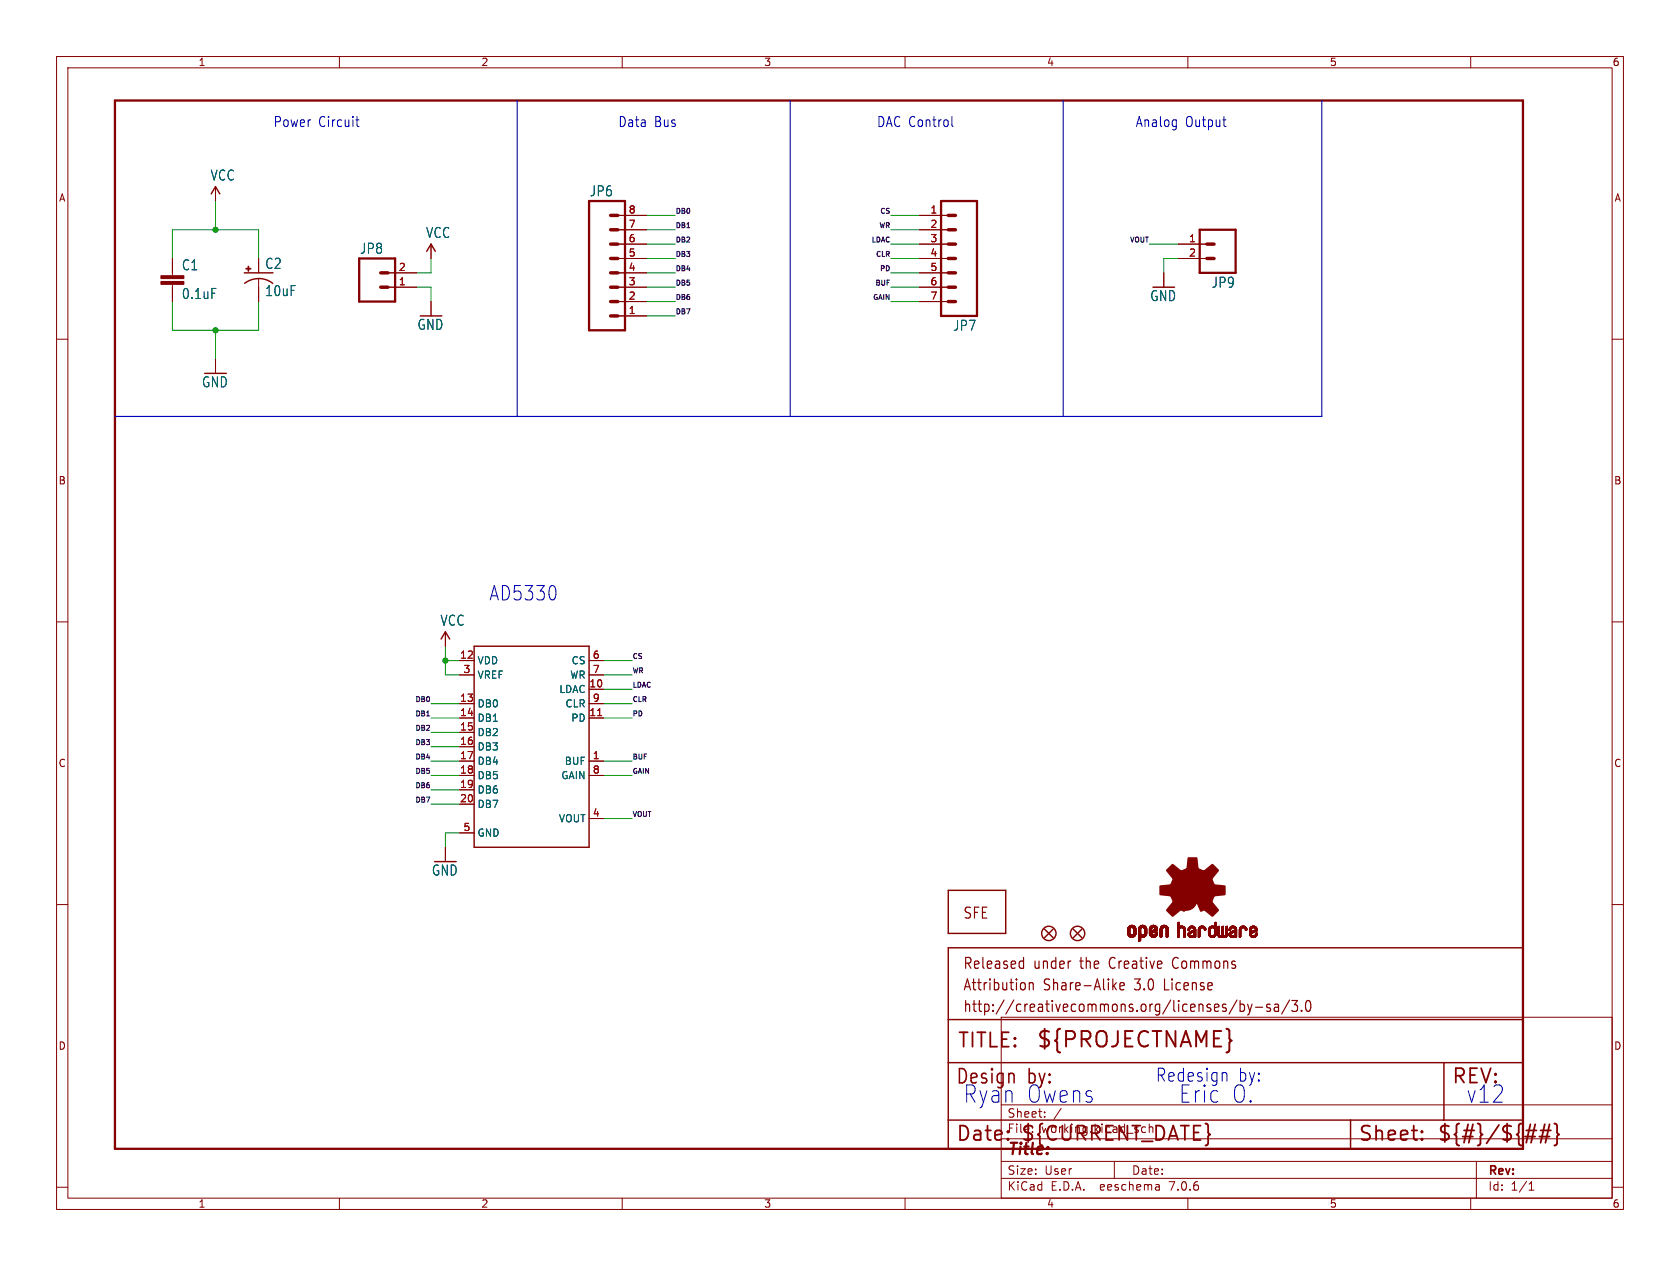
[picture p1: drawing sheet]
<svg xmlns="http://www.w3.org/2000/svg" width="297mm" height="224mm" viewBox="0 0 297 224" stroke-linecap="round" stroke-linejoin="round" font-family="sans-serif">
<defs><g id="words">
<g font-size="4.2" fill="#0000c2">
<text x="170.2" y="195.3">Ryan Owens</text>
<text x="208.3" y="195.3">Eric</text>
<text x="217.6" y="195.3">O.</text>
<text x="259.1" y="195.3">v12</text>
</g>
<text font-size="3.8" fill="#840000" x="183.1" y="185.7">${PROJECTNAME}</text>
<g font-size="3.5" fill="#0000c2">
<text x="86.4" y="106.4">AD5330</text>
<text x="168.9" y="192.1">Design</text>
<text x="181.6" y="192.1">by:</text>
</g>
<g font-size="3.5" fill="#840000">
<text x="169.2" y="185.7">TITLE:</text>
<text x="256.5" y="192.1">REV:</text>
<text x="168.9" y="202.2">Date:</text>
<text x="180.3" y="202.2">${CURRENT_DATE}</text>
<text x="240" y="202.2">Sheet:</text>
<text x="254" y="202.2">${#}/${##}</text>
</g>
<g font-size="3.2" fill="#0000c2">
<text x="204.2" y="191.5">Redesign</text>
<text x="218.8" y="191.5">by:</text>
</g>
<text font-size="2.8" fill="#840000" x="178" y="204.8">Title:</text>
<g font-size="2.7" fill="#840000">
<text x="170.2" y="162.8">SFE</text>
<text x="170.2" y="171.7">Released</text>
<text x="182.7" y="171.7">under</text>
<text x="191.1" y="171.7">the</text>
<text x="196.5" y="171.7">Creative</text>
<text x="208" y="171.7">Commons</text>
<text x="170.2" y="175.5">Attribution</text>
<text x="170.2" y="179.3">http://creativecommons.org/licenses/by-sa/3.0</text>
<text x="184.5" y="175.5">Share-Alike</text>
<text x="200.8" y="175.5">3.0</text>
<text x="206.2" y="175.5">License</text>
</g>
<g font-size="2.5" fill="#0000c2">
<text x="48.3" y="22.6">Power</text>
<text x="56.3" y="22.6">Circuit</text>
<text x="109.2" y="22.6">Data</text>
<text x="115.6" y="22.6">Bus</text>
<text x="154.9" y="22.6">DAC Control</text>
<text x="200.7" y="22.6">Analog</text>
<text x="209.5" y="22.6">Output</text>
</g>
<g font-size="2.5" fill="#006464">
<text x="37.1" y="32.1">VCC</text>
<text x="104.2" y="34.9">JP6</text>
<text x="46.8" y="47.8">C2</text>
<text x="63.6" y="45.1">JP8</text>
<text x="75.2" y="42.3">VCC</text>
<text x="32.1" y="48">C1</text>
<text x="32.1" y="53.1">0.1uF</text>
<text x="46.8" y="52.6">10uF</text>
<text x="203.3" y="53.5">GND</text>
<text x="214.1" y="51.1">JP9</text>
<text x="73.7" y="58.6">GND</text>
<text x="168.4" y="58.7">JP7</text>
<text x="35.6" y="68.7">GND</text>
<text x="77.8" y="110.9">VCC</text>
<text x="76.3" y="155.1">GND</text>
</g>
<g font-size="2.1" fill="#840000">
<text x="178" y="197.9">Sheet:</text>
<text x="178" y="200.6">File:</text>
<text x="184.1" y="200.6">working.kicad_sch</text>
<text x="178" y="208">Size:</text>
<text x="184.7" y="208">User</text>
<text x="200" y="208">Date:</text>
<text x="263" y="208.2">Rev:</text>
<text x="178" y="210.8">KiCad</text>
<text x="185.7" y="210.8">E.D.A.</text>
<text x="194.6" y="210.8">eeschema</text>
<text x="207" y="210.8">7.0.6</text>
<text x="263" y="210.8">Id:</text>
<text x="267.1" y="210.8">1/1</text>
</g>
<g font-size="1.8" fill="#840000">
<text x="35" y="11.9">1</text>
<text x="85" y="11.9">2</text>
<text x="135" y="11.9">3</text>
<text x="185" y="11.9">4</text>
<text x="235" y="11.9">5</text>
<text x="285" y="11.9">6</text>
<text x="10.3" y="35.9">A</text>
<text x="285.3" y="35.9">A</text>
<text x="10.3" y="85.9">B</text>
<text x="285.3" y="85.9">B</text>
<text x="10.3" y="135.9">C</text>
<text x="285.3" y="135.9">C</text>
<text x="10.3" y="185.9">D</text>
<text x="285.3" y="185.9">D</text>
<text x="35" y="213.8">1</text>
<text x="85" y="213.8">2</text>
<text x="135" y="213.8">3</text>
<text x="185" y="213.8">4</text>
<text x="235" y="213.8">5</text>
<text x="285" y="213.8">6</text>
</g>
<g font-size="1.8" fill="#a90000">
<text x="111.1" y="40.4">7</text>
<text x="111.1" y="37.8">8</text>
<text x="164.4" y="37.8">1</text>
<text x="164.4" y="40.4">2</text>
<text x="111.1" y="45.5">5</text>
<text x="111.1" y="42.9">6</text>
<text x="164.4" y="42.9">3</text>
<text x="164.4" y="45.5">4</text>
<text x="210.1" y="42.9">1</text>
<text x="210.1" y="45.5">2</text>
<text x="70.4" y="50.5">1</text>
<text x="70.4" y="48">2</text>
<text x="111.1" y="53.1">2</text>
<text x="111.1" y="50.5">3</text>
<text x="111.1" y="48">4</text>
<text x="164.4" y="48">5</text>
<text x="164.4" y="50.5">6</text>
<text x="164.4" y="53.1">7</text>
<text x="111.1" y="55.6">1</text>
<text x="81.2" y="116.6">12</text>
<text x="81.8" y="119.1">3</text>
<text x="104.7" y="116.6">6</text>
<text x="104.7" y="119.1">7</text>
<text x="81.2" y="124.2">13</text>
<text x="104.1" y="121.7">10</text>
<text x="104.7" y="124.2">9</text>
<text x="81.2" y="126.7">14</text>
<text x="81.2" y="129.3">15</text>
<text x="81.2" y="131.8">16</text>
<text x="104.1" y="126.7">11</text>
<text x="81.2" y="134.4">17</text>
<text x="81.2" y="136.9">18</text>
<text x="104.7" y="134.4">1</text>
<text x="104.7" y="136.9">8</text>
<text x="81.2" y="139.4">19</text>
<text x="81.2" y="142">20</text>
<text x="81.8" y="147.1">5</text>
<text x="104.7" y="144.5">4</text>
</g>
<g font-size="1.8" fill="#006464">
<text x="84.3" y="117.7">VDD</text>
<text x="100.9" y="117.7">CS</text>
<text x="84.3" y="125.3">DB0</text>
<text x="84.3" y="120.2">VREF</text>
<text x="98.8" y="122.8">LDAC</text>
<text x="99.9" y="125.3">CLR</text>
<text x="100.7" y="120.2">WR</text>
<text x="84.3" y="127.9">DB1</text>
<text x="84.3" y="130.4">DB2</text>
<text x="100.9" y="127.9">PD</text>
<text x="84.3" y="132.9">DB3</text>
<text x="84.3" y="135.5">DB4</text>
<text x="99.7" y="135.5">BUF</text>
<text x="84.3" y="138">DB5</text>
<text x="84.3" y="140.6">DB6</text>
<text x="84.3" y="143.1">DB7</text>
<text x="99.1" y="138">GAIN</text>
<text x="84.3" y="148.2">GND</text>
<text x="98.7" y="145.6">VOUT</text>
</g>
<g font-size="1.2" fill="#0f0f0f">
<text x="119.4" y="40.4">DB1</text>
<text x="119.4" y="37.9">DB0</text>
<text x="155.3" y="40.4">WR</text>
<text x="155.5" y="37.9">CS</text>
<text x="119.4" y="42.9">DB2</text>
<text x="119.4" y="45.5">DB3</text>
<text x="153.9" y="42.9">LDAC</text>
<text x="154.7" y="45.5">CLR</text>
<text x="199.6" y="42.9">VOUT</text>
<text x="119.4" y="50.6">DB5</text>
<text x="119.4" y="53.1">DB6</text>
<text x="119.4" y="48">DB4</text>
<text x="154.2" y="53.1">GAIN</text>
<text x="154.6" y="50.6">BUF</text>
<text x="155.4" y="48">PD</text>
<text x="119.4" y="55.6">DB7</text>
<text x="111.8" y="119.1">WR</text>
<text x="111.8" y="116.6">CS</text>
<text x="73.3" y="124.2">DB0</text>
<text x="111.8" y="121.7">LDAC</text>
<text x="111.8" y="124.2">CLR</text>
<text x="73.3" y="131.8">DB3</text>
<text x="73.3" y="129.3">DB2</text>
<text x="73.3" y="126.8">DB1</text>
<text x="111.8" y="126.8">PD</text>
<text x="73.3" y="134.4">DB4</text>
<text x="73.3" y="136.9">DB5</text>
<text x="111.8" y="136.9">GAIN</text>
<text x="111.8" y="134.4">BUF</text>
<text x="73.3" y="142">DB7</text>
<text x="73.3" y="139.5">DB6</text>
<text x="111.8" y="144.5">VOUT</text>
</g>
</g></defs>
<g fill="none" stroke="#840000" stroke-width=".18">
<path d="M10 10h277v203.9h-277zM12 12h273v199.9h-273zM60 10v2M110 10v2M160 10v2M210 10v2M260 10v2M38.1 33v2.6M109.2 38.1h5.1M162.6 38.1h5M10 60h2M30.5 45.7v3.1"/>
<path d="M30.5 50.3v3M45.7 45.7v2.6M45.7 49.3v4M68.6 48.3h5.1M68.6 50.8h5.1M76.2 43.2v2.5M76.2 53.3v2.6M109.2 40.6h5.1M109.2 43.2h5.1M109.2 45.7h5.1M109.2 48.3h5.1M109.2 50.8h5.1"/>
<path d="M109.2 53.3h5.1M109.2 55.9h5.1M162.6 40.6h5M162.6 43.2h5M162.6 45.7h5M162.6 48.3h5M162.6 50.8h5M162.6 53.3h5M205.7 48.3v2.5M208.3 43.2h5.1M208.3 45.7h5.1M285 60h2"/>
<path d="M38.1 63.5v2.5M10 110h2M78.7 111.8v2.5M81.3 116.8h2.5M81.3 119.4h2.5M104.1 116.8h2.6M104.1 119.4h2.6M285 110h2M81.3 134.6h2.5M81.3 127h2.5M81.3 124.5h2.5M81.3 129.5h2.5"/>
<path d="M81.3 132.1h2.5M81.3 137.2h2.5M81.3 139.7h2.5M104.1 134.6h2.6M104.1 121.9h2.6M104.1 127h2.6M104.1 124.5h2.6M104.1 137.2h2.6M10 160h2M78.7 149.9v2.5M81.3 142.2h2.5M81.3 147.3h2.5"/>
<path d="M104.1 144.8h2.6M285 160h2M177 179.9h108v32h-108zM177 195.4h108M187.6 196l-1.3 2M10 210h2M60 211.9v2M110 211.9v2M160 211.9v2M177 208.4h108M177 205.4h108M177 201.4h108"/>
<path d="M197 205.4v3M204.9 209.6l.1 .9M205 210.4l-.2 .1M205 209.9h-.2M210 211.9v2M260 211.9v2M261 205.4v6.5M270.3 210.5h.9M270.3 209.4l.4-.4v1.5M285 210h2"/>
</g>
<g fill="none" stroke="#840000" stroke-width=".25">
<path d="M37.3 34.3l.8-1.3 .8 1.3M43.2 48.3h5.1M43.3 50.1a4.1 4.1 0 0 1 4.9 0M75.4 44.5l.8-1.3 .8 1.3M78 113l.7-1.2 .8 1.2M83.8 114.3h20.3v35.6h-20.3zM167.6 157.5h10.2v7.6h-10.2zM167.6 167.6h101.6v35.6h-101.6zM184.7 164.3l1.5 1.6M186.2 164.3l-1.5 1.6M189.7 164.3l1.6 1.6M191.3 164.3l-1.6 1.6"/>
<path d="M167.6 198.1h101.6M167.6 180.3h101.6M167.6 188h101.6M238.8 198.1v5.1M255.3 188v10.1"/>
<circle cx="185.4" cy="165.1" r="1.27"/>
<circle cx="190.5" cy="165.1" r="1.27"/>
</g>
<path d="M105.7 126.6h.7" fill="none" stroke="#a90000" stroke-width=".18"/>
<path d="M20.3 17.8h248.9v185.4h-248.9zM104.1 35.6h6.4v22.8h-6.4zM166.4 35.6h6.3v20.3h-6.3zM63.5 45.7h6.3v7.6h-6.3zM212.1 40.6h6.3v7.7h-6.3z" fill="none" stroke="#840000" stroke-width=".41"/>
<g fill="none" stroke="#840000" stroke-width=".61">
<path d="M107.9 38.1h1.3M167.6 38.1h1.3M67.3 48.3h1.3M67.3 50.8h1.3M107.9 40.6h1.3M107.9 43.2h1.3M107.9 45.7h1.3M107.9 48.3h1.3M107.9 50.8h1.3M107.9 53.3h1.3M107.9 55.9h1.3M167.6 40.6h1.3"/>
<path d="M167.6 43.2h1.3M167.6 45.7h1.3M167.6 48.3h1.3M167.6 50.8h1.3M167.6 53.3h1.3M213.4 43.2h1.2M213.4 45.7h1.2"/>
</g>
<g fill="#840000" stroke="#840000" stroke-width=".18">
<path d="M199.4 165.1h.3z"/>
<path d="M199.4 165l.3 .1z"/>
<path d="M199.4 165h.3z"/>
<path d="M199.4 164.9l.3 .1z"/>
<path d="M199.4 164.9h.3z"/>
<path d="M199.4 164.8l.3 .1z"/>
<path d="M199.4 164.8h.3z"/>
<path d="M199.4 164.7l.3 .1z"/>
<path d="M199.4 164.7h.3z"/>
<path d="M199.4 164.6l.3 .1z"/>
<path d="M199.4 164.6h.3z"/>
<path d="M199.4 164.5l.3 .1z"/>
<path d="M199.4 164.5h.3z"/>
<path d="M199.4 164.4l.3 .1z"/>
<path d="M199.4 164.4h.3z"/>
<path d="M199.4 164.3l.3 .1z"/>
<path d="M199.4 165.2h.4z"/>
<path d="M199.4 165.1l.4 .1z"/>
<path d="M199.4 165.1h.4z"/>
<path d="M199.4 164.3h.4z"/>
<path d="M199.4 165.3h.4z"/>
<path d="M199.4 165.2l.4 .1z"/>
<path d="M199.4 164.2l.4 .1z"/>
<path d="M199.4 164.2h.4z"/>
<path d="M199.4 165.3h.5z"/>
<path d="M199.4 164.1l.5 .1z"/>
<path d="M199.4 164.1h.5z"/>
<path d="M199.4 165.4h.6z"/>
<path d="M199.4 165.3l.5 .1z"/>
<path d="M199.4 164.1h.6z"/>
<path d="M199.4 165.4h1.3z"/>
<path d="M199.4 164l1.3 .1z"/>
<path d="M199.5 165.4h1.2z"/>
<path d="M199.5 164h1.2z"/>
<path d="M199.5 165.5h1.2z"/>
<path d="M199.5 165.4l1.2 .1z"/>
<path d="M199.5 163.9l1.2 .1z"/>
<path d="M199.5 163.9h1.2z"/>
<path d="M199.5 165.5l1.2 .1z"/>
<path d="M199.5 165.6h1.1z"/>
<path d="M199.5 163.9h1.1z"/>
<path d="M199.6 165.6h1z"/>
<path d="M199.6 163.9h1z"/>
<path d="M199.6 163.8l1 .1z"/>
<path d="M199.6 163.8h1z"/>
<path d="M199.6 165.6l1 .1z"/>
<path d="M199.7 165.7h.8z"/>
<path d="M199.7 163.8h.8z"/>
<path d="M199.7 163.7l.8 .1z"/>
<path d="M199.7 163.7h.7z"/>
<path d="M199.8 165.7h.6z"/>
<path d="M199.8 163.7h.6z"/>
<path d="M199.8 165.7l.5 .1z"/>
<path d="M199.8 163.7h.5z"/>
<path d="M199.9 163.7h.4z"/>
<path d="M199.9 165.8h.4z"/>
<path d="M199.9 163.7h.3z"/>
<path d="M200 165.8h.2z"/>
<path d="M200 163.7h.2z"/>
<path d="M200.1 164.1h.6z"/>
<path d="M200.2 165.4h.5z"/>
<path d="M200.2 164.1h.5z"/>
<path d="M200.2 165.4h.6z"/>
<path d="M200.2 164.1h.6z"/>
<path d="M200.2 165.3l.6 .1z"/>
<path d="M200.3 164.1h.5z"/>
<path d="M200.3 165.3h.5z"/>
<path d="M200.3 164.1l.5 .1z"/>
<path d="M200.3 164.2h.5z"/>
<path d="M200.4 164.2h.4z"/>
<path d="M200.4 165.2l.4 .1z"/>
<path d="M200.4 165.2h.4z"/>
<path d="M200.4 164.3h.4z"/>
<path d="M200.4 164.2l.4 .1z"/>
<path d="M200.4 165.1l.4 .1z"/>
<path d="M200.4 165.1h.4z"/>
<path d="M200.4 165l.4 .1z"/>
<path d="M200.4 165h.4z"/>
<path d="M200.4 164.9l.4 .1z"/>
<path d="M200.4 164.9h.4z"/>
<path d="M200.4 164.8l.4 .1z"/>
<path d="M200.4 164.8h.4z"/>
<path d="M200.4 164.7l.4 .1z"/>
<path d="M200.4 164.7h.4z"/>
<path d="M200.4 164.6l.4 .1z"/>
<path d="M200.4 164.6h.4z"/>
<path d="M200.4 164.5l.4 .1z"/>
<path d="M200.4 164.5h.4z"/>
<path d="M200.4 164.4l.4 .1z"/>
<path d="M200.4 164.4h.4z"/>
<path d="M200.4 164.3l.4 .1z"/>
<path d="M201.3 166.4h.2z"/>
<path d="M201.3 166.4h.3z"/>
<path d="M201.3 166.3l.3 .1z"/>
<path d="M201.3 166.3h.4z"/>
<path d="M201.3 166.2l.4 .1z"/>
<path d="M201.3 166.2h.4z"/>
<path d="M201.3 166.1l.4 .1z"/>
<path d="M201.3 166.1h.4z"/>
<path d="M201.3 166l.4 .1z"/>
<path d="M201.3 166h.4z"/>
<path d="M201.3 165.9l.4 .1z"/>
<path d="M201.3 165.9h.4z"/>
<path d="M201.3 165.8l.4 .1z"/>
<path d="M201.3 165.8h.4z"/>
<path d="M201.3 165.7l.4 .1z"/>
<path d="M201.3 165.7h1z"/>
<path d="M201.3 165.7h1.1z"/>
<path d="M201.3 165.6l1.2 .1z"/>
<path d="M201.3 165.6h1.2z"/>
<path d="M201.3 165.6h1.3z"/>
<path d="M201.3 165.5l1.3 .1z"/>
<path d="M201.3 165.5h1.3z"/>
<path d="M201.3 165.4l1.3 .1z"/>
<path d="M201.3 165.4h1.3z"/>
<path d="M201.3 165.4h1.4z"/>
<path d="M201.3 165.4h.6z"/>
<path d="M201.3 165.3l.5 .1z"/>
<path d="M201.3 165.3h.5z"/>
<path d="M201.3 165.3h.4z"/>
<path d="M201.3 165.2l.4 .1z"/>
<path d="M201.3 165.2h.4z"/>
<path d="M201.3 165.1l.4 .1z"/>
<path d="M201.3 165.1h.4z"/>
<path d="M201.3 165l.4 .1z"/>
<path d="M201.3 165h.4z"/>
<path d="M201.3 164.9l.4 .1z"/>
<path d="M201.3 164.9h.4z"/>
<path d="M201.3 164.8l.4 .1z"/>
<path d="M201.3 164.8h.4z"/>
<path d="M201.3 164.7l.4 .1z"/>
<path d="M201.3 164.7h.4z"/>
<path d="M201.3 164.6l.4 .1z"/>
<path d="M201.3 164.6h.4z"/>
<path d="M201.3 164.5l.4 .1z"/>
<path d="M201.3 164.5h.4z"/>
<path d="M201.3 164.4l.4 .1z"/>
<path d="M201.3 164.4h.4z"/>
<path d="M201.3 164.3l.4 .1z"/>
<path d="M201.3 164.3h.4z"/>
<path d="M201.3 164.2l.4 .1z"/>
<path d="M201.3 166.5h.1z"/>
<path d="M201.3 166.4l.2 .1z"/>
<path d="M201.3 164.2h.4z"/>
<path d="M201.3 164.2h.5z"/>
<path d="M201.3 164.1l.5 .1z"/>
<path d="M201.3 164.1h.5z"/>
<path d="M201.3 164.1h.6z"/>
<path d="M201.4 164.1h.5z"/>
<path d="M201.4 164l1.3 .1z"/>
<path d="M201.4 164h1.2z"/>
<path d="M201.4 163.9l1.2 .1z"/>
<path d="M201.4 163.9h1.2z"/>
<path d="M201.4 163.9h1.1z"/>
<path d="M201.5 163.9h1z"/>
<path d="M201.5 163.8l1 .1z"/>
<path d="M201.5 163.8h1z"/>
<path d="M201.6 163.8h.9z"/>
<path d="M201.6 163.8h.8z"/>
<path d="M201.6 163.7l.8 .1z"/>
<path d="M201.7 163.7h.6z"/>
<path d="M201.7 165.7l.6 .1z"/>
<path d="M201.8 163.7h.5z"/>
<path d="M201.8 165.8h.4z"/>
<path d="M201.8 163.7h.4z"/>
<path d="M201.9 165.8h.2z"/>
<path d="M201.9 163.7h.2z"/>
<path d="M202.1 164.1h.6z"/>
<path d="M202.1 165.4h.6z"/>
<path d="M202.2 165.4h.5z"/>
<path d="M202.2 164.1h.5z"/>
<path d="M202.2 165.3l.5 .1z"/>
<path d="M202.2 165.3h.5z"/>
<path d="M202.2 164.1l.5 .1z"/>
<path d="M202.3 165.3h.4z"/>
<path d="M202.3 164.2h.4z"/>
<path d="M202.3 165.2l.4 .1z"/>
<path d="M202.3 165.2h.4z"/>
<path d="M202.3 164.3h.4z"/>
<path d="M202.3 164.2l.4 .1z"/>
<path d="M202.3 165.1l.4 .1z"/>
<path d="M202.3 165.1h.4z"/>
<path d="M202.3 164.4h.4z"/>
<path d="M202.3 164.3l.4 .1z"/>
<path d="M202.4 165.1h.3z"/>
<path d="M202.4 165l.3 .1z"/>
<path d="M202.4 165h.3z"/>
<path d="M202.4 164.9l.3 .1z"/>
<path d="M202.4 164.9h.3z"/>
<path d="M202.4 164.8l.3 .1z"/>
<path d="M202.4 164.8h.3z"/>
<path d="M202.4 164.7l.3 .1z"/>
<path d="M202.4 164.7h.3z"/>
<path d="M202.4 164.6l.3 .1z"/>
<path d="M202.4 164.6h.3z"/>
<path d="M202.4 164.5l.3 .1z"/>
<path d="M202.4 164.5h.3z"/>
<path d="M202.4 164.4l.3 .1z"/>
<path d="M202.4 164.4h.3z"/>
<path d="M203.2 165.2h.4z"/>
<path d="M203.2 165.1l.4 .1z"/>
<path d="M203.2 165.1h.4z"/>
<path d="M203.2 165l.5 .1z"/>
<path d="M203.2 165h.5z"/>
<path d="M203.2 165h.6z"/>
<path d="M203.2 165h.7z"/>
<path d="M203.2 164.9l.7 .1z"/>
<path d="M203.2 164.9h.7z"/>
<path d="M203.2 164.9h.8z"/>
<path d="M203.2 164.9h.9z"/>
<path d="M203.2 164.8l.9 .1z"/>
<path d="M203.2 164.8h.9z"/>
<path d="M203.2 164.8h1z"/>
<path d="M203.2 164.8h1.1z"/>
<path d="M203.2 164.7l1.1 .1z"/>
<path d="M203.2 164.7h1.1z"/>
<path d="M203.2 164.7h1.2z"/>
<path d="M203.2 164.7h1.3z"/>
<path d="M203.2 164.6l1.3 .1z"/>
<path d="M203.2 164.6h1.4z"/>
<path d="M203.2 164.6h.4z"/>
<path d="M203.2 164.5l.4 .1z"/>
<path d="M203.2 164.5h.3z"/>
<path d="M203.2 164.4l.3 .1z"/>
<path d="M203.2 164.4h.3z"/>
<path d="M203.2 164.4h.4z"/>
<path d="M203.2 164.3l.4 .1z"/>
<path d="M203.2 164.3h.4z"/>
<path d="M203.2 164.2l.4 .1z"/>
<path d="M203.2 165.3h.5z"/>
<path d="M203.2 165.3h.4z"/>
<path d="M203.2 165.2l.4 .1z"/>
<path d="M203.2 164.2h.4z"/>
<path d="M203.2 164.2h.5z"/>
<path d="M203.2 164.1l.5 .1z"/>
<path d="M203.2 164.1h.5z"/>
<path d="M203.2 165.3l.6 .1z"/>
<path d="M203.2 164.1h.6z"/>
<path d="M203.2 165.4h.6z"/>
<path d="M203.3 165.4h.5z"/>
<path d="M203.3 164.1h.5z"/>
<path d="M203.3 165.4h1.3z"/>
<path d="M203.3 164.1h.6z"/>
<path d="M203.3 165.4h1.2z"/>
<path d="M203.3 164l1.3 .1z"/>
<path d="M203.3 164h1.3z"/>
<path d="M203.3 165.5h1.2z"/>
<path d="M203.3 165.4l1.2 .1z"/>
<path d="M203.3 164h1.2z"/>
<path d="M203.3 163.9l1.2 .1z"/>
<path d="M203.4 165.5l1.1 .1z"/>
<path d="M203.4 163.9h1.1z"/>
<path d="M203.4 165.6h1.1z"/>
<path d="M203.4 165.6h1z"/>
<path d="M203.4 163.9h1z"/>
<path d="M203.4 163.8l1 .1z"/>
<path d="M203.4 163.8h1z"/>
<path d="M203.5 165.6l.9 .1z"/>
<path d="M203.5 163.8h.9z"/>
<path d="M203.5 165.7h.8z"/>
<path d="M203.5 163.8h.8z"/>
<path d="M203.5 163.7l.8 .1z"/>
<path d="M203.6 163.7h.7z"/>
<path d="M203.6 165.7h.7z"/>
<path d="M203.6 163.7h.6z"/>
<path d="M203.6 165.7h.6z"/>
<path d="M203.7 163.7h.5z"/>
<path d="M203.7 165.7l.5 .1z"/>
<path d="M203.7 164.6h.9z"/>
<path d="M203.7 163.7h.4z"/>
<path d="M203.7 165.8h.4z"/>
<path d="M203.8 165.8h.3z"/>
<path d="M203.8 165.8h.2z"/>
<path d="M203.8 164.6h.8z"/>
<path d="M203.8 163.7h.3z"/>
<path d="M203.8 164.5l.8 .1z"/>
<path d="M203.8 163.7h.2z"/>
<path d="M203.8 164.5h.8z"/>
<path d="M203.9 164.5h.7z"/>
<path d="M204 164.5h.6z"/>
<path d="M204 164.1h.6z"/>
<path d="M204 165.4h.6z"/>
<path d="M204 164.4l.6 .1z"/>
<path d="M204 164.4h.6z"/>
<path d="M204.1 164.4h.5z"/>
<path d="M204.1 164.1h.5z"/>
<path d="M204.1 165.4h.5z"/>
<path d="M204.1 165.3l.5 .1z"/>
<path d="M204.1 165.3h.5z"/>
<path d="M204.1 164.1l.5 .1z"/>
<path d="M204.1 164.2h.5z"/>
<path d="M204.2 165.3h.4z"/>
<path d="M204.2 164.2h.4z"/>
<path d="M204.2 164.4h.4z"/>
<path d="M204.2 165.2l.4 .1z"/>
<path d="M204.2 165.2h.4z"/>
<path d="M204.2 164.3l.4 .1z"/>
<path d="M204.2 164.3h.4z"/>
<path d="M204.2 164.2l.4 .1z"/>
<path d="M204.2 165.1l.4 .1z"/>
<path d="M204.2 165.1h.4z"/>
<path d="M204.3 165.1h.3z"/>
<path d="M204.3 165l.3 .1z"/>
<path d="M204.3 165h.3z"/>
<path d="M204.4 165h.2z"/>
<path d="M204.4 164.9l.2 .1z"/>
<path d="M204.4 164.9h.2z"/>
<path d="M204.5 164.9h.1z"/>
<path d="M205.1 165.7h.3z"/>
<path d="M205.1 165.7h.4z"/>
<path d="M205.1 165.6l.4 .1z"/>
<path d="M205.1 165.6h.4z"/>
<path d="M205.1 165.5l.4 .1z"/>
<path d="M205.1 165.5h.4z"/>
<path d="M205.1 165.4l.4 .1z"/>
<path d="M205.1 165.4h.4z"/>
<path d="M205.1 165.3l.4 .1z"/>
<path d="M205.1 165.3h.4z"/>
<path d="M205.1 165.2l.4 .1z"/>
<path d="M205.1 165.2h.4z"/>
<path d="M205.1 165.1l.4 .1z"/>
<path d="M205.1 165.1h.4z"/>
<path d="M205.1 165l.4 .1z"/>
<path d="M205.1 165h.4z"/>
<path d="M205.1 164.9l.4 .1z"/>
<path d="M205.1 164.9h.4z"/>
<path d="M205.1 164.8l.4 .1z"/>
<path d="M205.1 164.8h.4z"/>
<path d="M205.1 164.7l.4 .1z"/>
<path d="M205.1 164.7h.4z"/>
<path d="M205.1 164.6l.4 .1z"/>
<path d="M205.1 164.6h.4z"/>
<path d="M205.1 164.5l.4 .1z"/>
<path d="M205.1 164.5h.4z"/>
<path d="M205.1 164.4l.4 .1z"/>
<path d="M205.1 164.4h.4z"/>
<path d="M205.1 164.3l.4 .1z"/>
<path d="M205.1 164.3h.4z"/>
<path d="M205.1 165.7h.2z"/>
<path d="M205.1 164.2l.4 .1z"/>
<path d="M205.1 165.7l.2 .1z"/>
<path d="M205.1 164.2h.4z"/>
<path d="M205.1 164.2h.5z"/>
<path d="M205.1 165.8h.1z"/>
<path d="M205.1 164.1l.5 .1z"/>
<path d="M205.1 164.1h.5z"/>
<path d="M205.1 164.1h.6z"/>
<path d="M205.2 164.1h.5z"/>
<path d="M205.2 164.1h.6z"/>
<path d="M205.2 164l1.3 .1z"/>
<path d="M205.2 164h1.3z"/>
<path d="M205.2 164h1.2z"/>
<path d="M205.2 163.9l1.2 .1z"/>
<path d="M205.3 163.9h1.1z"/>
<path d="M205.3 163.9h1z"/>
<path d="M205.3 163.8l1 .1z"/>
<path d="M205.3 163.8h1z"/>
<path d="M205.4 163.8h.9z"/>
<path d="M205.4 163.8h.8z"/>
<path d="M205.5 163.7l.7 .1z"/>
<path d="M205.5 163.7h.7z"/>
<path d="M205.5 163.7h.6z"/>
<path d="M205.6 163.7h.5z"/>
<path d="M205.6 163.7h.4z"/>
<path d="M205.7 163.7h.3z"/>
<path d="M205.7 163.7h.2z"/>
<path d="M205.9 164.1h.6z"/>
<path d="M206 164.1h.5z"/>
<path d="M206.1 164.1l.4 .1z"/>
<path d="M206.1 164.2h.4z"/>
<path d="M206.1 164.2l.5 .1z"/>
<path d="M206.2 164.3h.4z"/>
<path d="M206.2 165.7h.2z"/>
<path d="M206.2 165.7h.3z"/>
<path d="M206.2 165.6l.4 .1z"/>
<path d="M206.2 165.6h.4z"/>
<path d="M206.2 165.5l.4 .1z"/>
<path d="M206.2 165.5h.4z"/>
<path d="M206.2 165.4l.4 .1z"/>
<path d="M206.2 165.4h.4z"/>
<path d="M206.2 165.3l.4 .1z"/>
<path d="M206.2 165.3h.4z"/>
<path d="M206.2 165.2l.4 .1z"/>
<path d="M206.2 165.2h.4z"/>
<path d="M206.2 165.1l.4 .1z"/>
<path d="M206.2 165.1h.4z"/>
<path d="M206.2 165l.4 .1z"/>
<path d="M206.2 165h.4z"/>
<path d="M206.2 164.9l.4 .1z"/>
<path d="M206.2 164.9h.4z"/>
<path d="M206.2 164.8l.4 .1z"/>
<path d="M206.2 164.8h.4z"/>
<path d="M206.2 164.7l.4 .1z"/>
<path d="M206.2 164.7h.4z"/>
<path d="M206.2 164.6l.4 .1z"/>
<path d="M206.2 164.6h.4z"/>
<path d="M206.2 164.5l.4 .1z"/>
<path d="M206.2 164.5h.4z"/>
<path d="M206.2 164.4l.4 .1z"/>
<path d="M206.2 164.4h.4z"/>
<path d="M206.2 164.3l.4 .1z"/>
<path d="M206.2 165.7l.2 .1z"/>
<path d="M206.2 165.8h.1z"/>
<path d="M208.2 165.8h.2z"/>
<path d="M208.2 165.7l.2 .1z"/>
<path d="M208.2 163.3h.3z"/>
<path d="M208.2 165.8h.1z"/>
<path d="M208.2 165.7h.2z"/>
<path d="M208.2 165.7h.3z"/>
<path d="M208.2 165.6l.3 .1z"/>
<path d="M208.2 165.6h.3z"/>
<path d="M208.2 165.5l.3 .1z"/>
<path d="M208.2 165.5h.3z"/>
<path d="M208.2 165.4l.3 .1z"/>
<path d="M208.2 165.4h.3z"/>
<path d="M208.2 165.3l.3 .1z"/>
<path d="M208.2 165.3h.3z"/>
<path d="M208.2 165.2l.3 .1z"/>
<path d="M208.2 165.2h.3z"/>
<path d="M208.2 165.1l.3 .1z"/>
<path d="M208.2 165.1h.3z"/>
<path d="M208.2 165l.3 .1z"/>
<path d="M208.2 165h.3z"/>
<path d="M208.2 164.9l.3 .1z"/>
<path d="M208.2 164.9h.3z"/>
<path d="M208.2 164.8l.3 .1z"/>
<path d="M208.2 164.8h.3z"/>
<path d="M208.2 164.7l.3 .1z"/>
<path d="M208.2 164.7h.3z"/>
<path d="M208.2 164.6l.3 .1z"/>
<path d="M208.2 164.6h.3z"/>
<path d="M208.2 164.5l.3 .1z"/>
<path d="M208.2 164.5h.3z"/>
<path d="M208.2 164.4l.3 .1z"/>
<path d="M208.2 164.4h.3z"/>
<path d="M208.2 164.3l.3 .1z"/>
<path d="M208.2 164.3h.3z"/>
<path d="M208.2 164.3h.4z"/>
<path d="M208.2 164.2l.4 .1z"/>
<path d="M208.2 164.2h.4z"/>
<path d="M208.2 164.2h.5z"/>
<path d="M208.2 164.1l.5 .1z"/>
<path d="M208.2 164.1h.5z"/>
<path d="M208.2 164.1h.6z"/>
<path d="M208.2 164.1h.7z"/>
<path d="M208.2 164.1h1.2z"/>
<path d="M208.2 164l1.2 .1z"/>
<path d="M208.2 164h1.2z"/>
<path d="M208.2 164h1.1z"/>
<path d="M208.2 163.9l1.1 .1z"/>
<path d="M208.2 163.9h1.1z"/>
<path d="M208.2 163.9h1z"/>
<path d="M208.2 163.9h.3z"/>
<path d="M208.2 163.8l.3 .1z"/>
<path d="M208.2 163.8h.3z"/>
<path d="M208.2 163.7l.3 .1z"/>
<path d="M208.2 163.7h.3z"/>
<path d="M208.2 163.6l.3 .1z"/>
<path d="M208.2 163.6h.3z"/>
<path d="M208.2 163.5l.3 .1z"/>
<path d="M208.2 163.5h.3z"/>
<path d="M208.2 163.4l.3 .1z"/>
<path d="M208.2 163.4h.3z"/>
<path d="M208.2 163.3l.3 .1z"/>
<path d="M208.2 163.2l.3 .1z"/>
<path d="M208.2 163.2h.3z"/>
<path d="M208.3 163.2h.2z"/>
<path d="M208.3 163.1l.2 .1z"/>
<path d="M208.6 163.9h.6z"/>
<path d="M208.6 163.8l.6 .1z"/>
<path d="M208.7 163.8h.4z"/>
<path d="M208.8 163.8h.1z"/>
<path d="M208.9 164.1h.6z"/>
<path d="M209 164.1h.5z"/>
<path d="M209.1 164.1h.4z"/>
<path d="M209.1 164.1l.4 .1z"/>
<path d="M209.1 164.2h.4z"/>
<path d="M209.2 164.2h.3z"/>
<path d="M209.2 164.3h.3z"/>
<path d="M209.2 164.2l.3 .1z"/>
<path d="M209.2 164.3h.4z"/>
<path d="M209.3 164.3h.3z"/>
<path d="M209.3 164.4h.3z"/>
<path d="M209.3 164.3l.3 .1z"/>
<path d="M209.3 164.5h.3z"/>
<path d="M209.3 164.4l.3 .1z"/>
<path d="M209.3 165.8h.1z"/>
<path d="M209.3 165.7l.2 .1z"/>
<path d="M209.3 165.7h.2z"/>
<path d="M209.3 165.7h.3z"/>
<path d="M209.3 165.6l.3 .1z"/>
<path d="M209.3 165.6h.3z"/>
<path d="M209.3 165.5l.3 .1z"/>
<path d="M209.3 165.5h.3z"/>
<path d="M209.3 165.4l.3 .1z"/>
<path d="M209.3 165.4h.3z"/>
<path d="M209.3 165.3l.3 .1z"/>
<path d="M209.3 165.3h.3z"/>
<path d="M209.3 165.2l.3 .1z"/>
<path d="M209.3 165.2h.3z"/>
<path d="M209.3 165.1l.3 .1z"/>
<path d="M209.3 165.1h.3z"/>
<path d="M209.3 165l.3 .1z"/>
<path d="M209.3 165h.3z"/>
<path d="M209.3 164.9l.3 .1z"/>
<path d="M209.3 164.9h.3z"/>
<path d="M209.3 164.8l.3 .1z"/>
<path d="M209.3 164.8h.3z"/>
<path d="M209.3 164.7l.3 .1z"/>
<path d="M209.3 164.7h.3z"/>
<path d="M209.3 164.6l.3 .1z"/>
<path d="M209.3 164.6h.3z"/>
<path d="M209.3 164.5l.3 .1z"/>
<path d="M210 165.4h.3z"/>
<path d="M210 165.3l.3 .1z"/>
<path d="M210 165.3h.3z"/>
<path d="M210 165.2l.3 .1z"/>
<path d="M210 165.2h.3z"/>
<path d="M210 164.6h.2z"/>
<path d="M210 164.5l.2 .1z"/>
<path d="M210 164.5h.3z"/>
<path d="M210 164.4l.3 .1z"/>
<path d="M210 164.4h.3z"/>
<path d="M210 165.4h.4z"/>
<path d="M210 165.2h.4z"/>
<path d="M210 165.1l.4 .1z"/>
<path d="M210 165.1h.4z"/>
<path d="M210 164.6h.1z"/>
<path d="M210.1 165.5h.3z"/>
<path d="M210.1 165.4l.3 .1z"/>
<path d="M210.1 165.4h.3z"/>
<path d="M210.1 165.1h.3z"/>
<path d="M210.1 164.4h.2z"/>
<path d="M210.1 164.3l.2 .1z"/>
<path d="M210.1 164.3h.2z"/>
<path d="M210.1 164.3h.3z"/>
<path d="M210.1 165.5h.4z"/>
<path d="M210.1 165.1h.4z"/>
<path d="M210.1 165l.4 .1z"/>
<path d="M210.1 165h.5z"/>
<path d="M210.1 164.2l.3 .1z"/>
<path d="M210.1 164.2h.3z"/>
<path d="M210.1 165.5l.8 .1z"/>
<path d="M210.1 165.5h.5z"/>
<path d="M210.1 165.6h.8z"/>
<path d="M210.1 164.2h.4z"/>
<path d="M210.1 165h.6z"/>
<path d="M210.1 164.1l.4 .1z"/>
<path d="M210.1 165h.7z"/>
<path d="M210.1 164.9l.7 .1z"/>
<path d="M210.1 164.1h.4z"/>
<path d="M210.1 164.1h.5z"/>
<path d="M210.2 165.6h.7z"/>
<path d="M210.2 164.9h.6z"/>
<path d="M210.2 164.1h.4z"/>
<path d="M210.2 164.1h.5z"/>
<path d="M210.2 165.6l.7 .1z"/>
<path d="M210.2 164.1h1.1z"/>
<path d="M210.2 165.7h.7z"/>
<path d="M210.2 164.9h.7z"/>
<path d="M210.2 164.1h1z"/>
<path d="M210.2 164l1 .1z"/>
<path d="M210.2 164h1z"/>
<path d="M210.2 164.9h.8z"/>
<path d="M210.3 165.7h.6z"/>
<path d="M210.3 164.9h.7z"/>
<path d="M210.3 164h.9z"/>
<path d="M210.3 164.8l.7 .1z"/>
<path d="M210.3 164h.8z"/>
<path d="M210.3 163.9l.8 .1z"/>
<path d="M210.3 164.8h1.1z"/>
<path d="M210.3 163.9h.8z"/>
<path d="M210.3 165.7l.6 .1z"/>
<path d="M210.4 165.8h.5z"/>
<path d="M210.4 163.9h.7z"/>
<path d="M210.4 164.8h1z"/>
<path d="M210.4 163.9h.6z"/>
<path d="M210.4 163.8l.6 .1z"/>
<path d="M210.5 163.8h.5z"/>
<path d="M210.5 164.8h.9z"/>
<path d="M210.5 164.7l.9 .1z"/>
<path d="M210.5 163.8h.4z"/>
<path d="M210.6 164.7h.8z"/>
<path d="M210.6 165.5h.3z"/>
<path d="M210.7 163.8h.1z"/>
<path d="M210.7 165.5h.2z"/>
<path d="M210.7 164.7h.7z"/>
<path d="M210.7 164.6l.7 .1z"/>
<path d="M210.7 164.1h.6z"/>
<path d="M210.8 164.6h.6z"/>
<path d="M210.8 164.1h.5z"/>
<path d="M210.9 164.6h.5z"/>
<path d="M210.9 164.1h.4z"/>
<path d="M210.9 164.1l.4 .1z"/>
<path d="M210.9 164.2h.4z"/>
<path d="M211 164.6h.4z"/>
<path d="M211 164.2h.3z"/>
<path d="M211 164.5l.4 .1z"/>
<path d="M211 164.5h.4z"/>
<path d="M211 164.2l.3 .1z"/>
<path d="M211 164.3h.4z"/>
<path d="M211 164.8l.4 .1z"/>
<path d="M211.1 164.5h.3z"/>
<path d="M211.1 164.3h.3z"/>
<path d="M211.1 164.9h.3z"/>
<path d="M211.1 164.4h.3z"/>
<path d="M211.1 164.3l.3 .1z"/>
<path d="M211.1 165.8h.1z"/>
<path d="M211.1 165.8h.2z"/>
<path d="M211.1 165.7l.2 .1z"/>
<path d="M211.1 165.7h.2z"/>
<path d="M211.1 165.7h.3z"/>
<path d="M211.1 165.6l.3 .1z"/>
<path d="M211.1 165.6h.3z"/>
<path d="M211.1 165.5l.3 .1z"/>
<path d="M211.1 165.5h.3z"/>
<path d="M211.1 165.4l.3 .1z"/>
<path d="M211.1 165.4h.3z"/>
<path d="M211.1 165.3l.3 .1z"/>
<path d="M211.1 165.3h.3z"/>
<path d="M211.1 165.2l.3 .1z"/>
<path d="M211.1 165.2h.3z"/>
<path d="M211.1 165.1l.3 .1z"/>
<path d="M211.1 165.1h.3z"/>
<path d="M211.1 165l.3 .1z"/>
<path d="M211.1 165h.3z"/>
<path d="M211.1 164.9l.3 .1z"/>
<path d="M211.1 164.4l.3 .1z"/>
<path d="M211.8 165.8h.1z"/>
<path d="M211.8 165.8h.2z"/>
<path d="M211.8 165.7l.2 .1z"/>
<path d="M211.8 165.7h.3z"/>
<path d="M211.8 165.6l.3 .1z"/>
<path d="M211.8 165.6h.3z"/>
<path d="M211.8 165.5l.3 .1z"/>
<path d="M211.8 165.5h.3z"/>
<path d="M211.8 165.4l.3 .1z"/>
<path d="M211.8 165.4h.3z"/>
<path d="M211.8 165.3l.3 .1z"/>
<path d="M211.8 165.3h.3z"/>
<path d="M211.8 165.2l.3 .1z"/>
<path d="M211.8 165.2h.3z"/>
<path d="M211.8 165.1l.3 .1z"/>
<path d="M211.8 165.1h.3z"/>
<path d="M211.8 165l.3 .1z"/>
<path d="M211.8 165h.3z"/>
<path d="M211.8 164.9l.3 .1z"/>
<path d="M211.8 164.9h.3z"/>
<path d="M211.8 164.8l.3 .1z"/>
<path d="M211.8 164.8h.3z"/>
<path d="M211.8 164.7l.3 .1z"/>
<path d="M211.8 164.7h.3z"/>
<path d="M211.8 164.6l.3 .1z"/>
<path d="M211.8 164.6h.3z"/>
<path d="M211.8 164.5l.3 .1z"/>
<path d="M211.8 164.5h.3z"/>
<path d="M211.8 164.4l.3 .1z"/>
<path d="M211.8 164.4h.3z"/>
<path d="M211.8 164.3l.4 .1z"/>
<path d="M211.8 164.3h.4z"/>
<path d="M211.9 164.3h.3z"/>
<path d="M211.9 164.2l.3 .1z"/>
<path d="M211.9 164.2h.3z"/>
<path d="M211.9 164.2h.4z"/>
<path d="M211.9 164.1l.4 .1z"/>
<path d="M211.9 164.1h.4z"/>
<path d="M211.9 164.1h.5z"/>
<path d="M211.9 164.1h.6z"/>
<path d="M212 164.1h.5z"/>
<path d="M212 164.1h1.1z"/>
<path d="M212 164l1 .1z"/>
<path d="M212 164h1z"/>
<path d="M212.1 164h.9z"/>
<path d="M212.1 163.9l.8 .1z"/>
<path d="M212.1 163.9h.8z"/>
<path d="M212.2 163.9h.7z"/>
<path d="M212.2 163.9h.6z"/>
<path d="M212.2 163.8l.6 .1z"/>
<path d="M212.3 163.8h.5z"/>
<path d="M212.3 163.8h.4z"/>
<path d="M212.5 163.8h.1z"/>
<path d="M212.6 164.1h.5z"/>
<path d="M212.7 164.1h.4z"/>
<path d="M212.7 164.1l.4 .1z"/>
<path d="M212.7 164.2h.4z"/>
<path d="M212.8 164.2h.3z"/>
<path d="M212.8 164.2h.4z"/>
<path d="M212.8 164.2l.4 .1z"/>
<path d="M212.8 164.3h.4z"/>
<path d="M212.9 164.3h.3z"/>
<path d="M212.9 164.3l.3 .1z"/>
<path d="M212.9 164.4h.3z"/>
<path d="M212.9 164.5h.3z"/>
<path d="M212.9 164.4l.3 .1z"/>
<path d="M212.9 164.5h.2z"/>
<path d="M212.9 164.5l.2 .1z"/>
<path d="M213.6 165.1h.3z"/>
<path d="M213.6 165l.3 .1z"/>
<path d="M213.6 165h.3z"/>
<path d="M213.6 164.9l.3 .1z"/>
<path d="M213.6 164.9h.3z"/>
<path d="M213.6 164.8l.3 .1z"/>
<path d="M213.6 164.8h.3z"/>
<path d="M213.6 164.7l.3 .1z"/>
<path d="M213.6 164.7h.3z"/>
<path d="M213.6 164.6l.3 .1z"/>
<path d="M213.6 164.6h.3z"/>
<path d="M213.6 164.5l.3 .1z"/>
<path d="M213.6 164.5h.3z"/>
<path d="M213.6 165.2h.3z"/>
<path d="M213.6 165.1l.3 .1z"/>
<path d="M213.6 164.4l.3 .1z"/>
<path d="M213.6 164.4h.3z"/>
<path d="M213.7 165.2l.3 .1z"/>
<path d="M213.7 165.2h.2z"/>
<path d="M213.7 164.4h.2z"/>
<path d="M213.7 164.4h.3z"/>
<path d="M213.7 165.3h.3z"/>
<path d="M213.7 164.3l.3 .1z"/>
<path d="M213.7 164.3h.3z"/>
<path d="M213.7 165.4h.3z"/>
<path d="M213.7 165.3l.3 .1z"/>
<path d="M213.7 165.4h.4z"/>
<path d="M213.7 164.2l.3 .1z"/>
<path d="M213.7 164.2h.3z"/>
<path d="M213.7 165.4l.4 .1z"/>
<path d="M213.7 164.2h.4z"/>
<path d="M213.7 165.5h.4z"/>
<path d="M213.7 165.5h.5z"/>
<path d="M213.7 164.1l.4 .1z"/>
<path d="M213.7 164.1h.5z"/>
<path d="M213.8 165.5h.4z"/>
<path d="M213.8 164.1h.4z"/>
<path d="M213.8 165.5l1.1 .1z"/>
<path d="M213.8 165.5h.5z"/>
<path d="M213.8 164.1h.5z"/>
<path d="M213.8 165.6h1.1z"/>
<path d="M213.8 164.1h1.2z"/>
<path d="M213.8 164l1.2 .1z"/>
<path d="M213.8 164h1.2z"/>
<path d="M213.8 165.6h1z"/>
<path d="M213.9 165.6l.9 .1z"/>
<path d="M213.9 164h1.1z"/>
<path d="M213.9 165.7h.9z"/>
<path d="M213.9 163.9l1.1 .1z"/>
<path d="M213.9 163.9h1.1z"/>
<path d="M213.9 165.7h.8z"/>
<path d="M214 165.7h.7z"/>
<path d="M214 163.9h1z"/>
<path d="M214 165.7l.7 .1z"/>
<path d="M214 163.9h.6z"/>
<path d="M214 165.8h.6z"/>
<path d="M214.1 165.8h.5z"/>
<path d="M214.1 163.9h.5z"/>
<path d="M214.1 163.8l.5 .1z"/>
<path d="M214.1 163.8h.5z"/>
<path d="M214.1 165.8h.4z"/>
<path d="M214.1 163.8h.4z"/>
<path d="M214.3 163.8h.1z"/>
<path d="M214.4 164.1h.6z"/>
<path d="M214.4 165.5h.5z"/>
<path d="M214.5 164.1h.5z"/>
<path d="M214.5 165.5h.4z"/>
<path d="M214.5 164.1l.5 .1z"/>
<path d="M214.6 165.5h.3z"/>
<path d="M214.6 165.4l.4 .1z"/>
<path d="M214.6 164.2h.4z"/>
<path d="M214.6 165.4h.4z"/>
<path d="M214.6 164.2l.4 .1z"/>
<path d="M214.6 164.3h.4z"/>
<path d="M214.7 165.3l.3 .1z"/>
<path d="M214.7 164.3h.3z"/>
<path d="M214.7 165.3h.3z"/>
<path d="M214.7 163.9h.3z"/>
<path d="M214.7 163.8l.3 .1z"/>
<path d="M214.7 165.2l.3 .1z"/>
<path d="M214.7 165.2h.3z"/>
<path d="M214.7 165.1h.3z"/>
<path d="M214.7 165l.3 .1z"/>
<path d="M214.7 165h.3z"/>
<path d="M214.7 164.9l.3 .1z"/>
<path d="M214.7 164.9h.3z"/>
<path d="M214.7 164.8h.3z"/>
<path d="M214.7 164.7l.3 .1z"/>
<path d="M214.7 164.7h.3z"/>
<path d="M214.7 164.6h.3z"/>
<path d="M214.7 164.5h.3z"/>
<path d="M214.7 164.4l.3 .1z"/>
<path d="M214.7 164.4h.3z"/>
<path d="M214.7 164.3l.3 .1z"/>
<path d="M214.7 163.8h.3z"/>
<path d="M214.7 163.7l.3 .1z"/>
<path d="M214.7 163.7h.3z"/>
<path d="M214.7 163.6l.3 .1z"/>
<path d="M214.7 163.6h.3z"/>
<path d="M214.7 163.5h.3z"/>
<path d="M214.7 163.4h.3z"/>
<path d="M214.7 163.3h.3z"/>
<path d="M214.7 165.1l.3 .1z"/>
<path d="M214.7 164.8l.3 .1z"/>
<path d="M214.7 164.6l.3 .1z"/>
<path d="M214.7 164.5l.3 .1z"/>
<path d="M214.7 163.5l.3 .1z"/>
<path d="M214.7 163.4l.3 .1z"/>
<path d="M214.7 163.3l.3 .1z"/>
<path d="M214.7 163.2l.3 .1z"/>
<path d="M214.7 163.2h.3z"/>
<path d="M214.8 163.2h.2z"/>
<path d="M214.9 163.1l.1 .1z"/>
<path d="M215.3 165.3h.3z"/>
<path d="M215.3 165.2l.3 .1z"/>
<path d="M215.3 165.2h.3z"/>
<path d="M215.3 165.1l.3 .1z"/>
<path d="M215.3 165.1h.3z"/>
<path d="M215.3 165l.3 .1z"/>
<path d="M215.3 165h.3z"/>
<path d="M215.3 164.9l.3 .1z"/>
<path d="M215.3 164.9h.3z"/>
<path d="M215.3 164.8l.3 .1z"/>
<path d="M215.3 164.8h.3z"/>
<path d="M215.3 164.7l.3 .1z"/>
<path d="M215.3 164.7h.3z"/>
<path d="M215.3 164.6l.3 .1z"/>
<path d="M215.3 164.6h.3z"/>
<path d="M215.3 164.5l.3 .1z"/>
<path d="M215.3 164.5h.3z"/>
<path d="M215.3 164.4l.3 .1z"/>
<path d="M215.3 164.4h.3z"/>
<path d="M215.3 164.3l.3 .1z"/>
<path d="M215.3 164.3h.3z"/>
<path d="M215.3 164.2l.3 .1z"/>
<path d="M215.3 164.2h.3z"/>
<path d="M215.3 164.1l.3 .1z"/>
<path d="M215.3 164.1h.3z"/>
<path d="M215.3 164l.3 .1z"/>
<path d="M215.3 164h.3z"/>
<path d="M215.3 165.5h.3z"/>
<path d="M215.3 165.4l.3 .1z"/>
<path d="M215.3 165.4h.3z"/>
<path d="M215.3 165.3l.3 .1z"/>
<path d="M215.3 163.9l.3 .1z"/>
<path d="M215.3 163.9h.3z"/>
<path d="M215.3 165.5h.4z"/>
<path d="M215.3 165.5h1.6z"/>
<path d="M215.3 165.6h1.6z"/>
<path d="M215.3 165.5l1.6 .1z"/>
<path d="M215.4 165.6h1.5z"/>
<path d="M215.4 163.9h.2z"/>
<path d="M215.4 165.6l1.5 .1z"/>
<path d="M215.4 165.7h1.5z"/>
<path d="M215.4 165.7h1.4z"/>
<path d="M215.5 165.7h1.3z"/>
<path d="M215.5 163.8l.1 .1z"/>
<path d="M215.5 163.8h.1z"/>
<path d="M215.5 165.7h.6z"/>
<path d="M215.5 165.7l.6 .1z"/>
<path d="M215.5 165.8h.5z"/>
<path d="M215.6 165.8h.4z"/>
<path d="M215.8 165.5h.7z"/>
<path d="M215.9 165.5h.5z"/>
<path d="M215.9 165.5h.4z"/>
<path d="M215.9 165.4l.4 .1z"/>
<path d="M216 165.4h.3z"/>
<path d="M216 165.3l.3 .1z"/>
<path d="M216 165.3h.3z"/>
<path d="M216 165.2h.3z"/>
<path d="M216 165.1l.3 .1z"/>
<path d="M216 165.1h.3z"/>
<path d="M216 165h.3z"/>
<path d="M216 164.9l.3 .1z"/>
<path d="M216 164.9h.3z"/>
<path d="M216 165.2l.3 .1z"/>
<path d="M216 165l.3 .1z"/>
<path d="M216 164.8l.3 .1z"/>
<path d="M216 164.8h.3z"/>
<path d="M216 164.7l.3 .1z"/>
<path d="M216 164.7h.3z"/>
<path d="M216 164.6l.3 .1z"/>
<path d="M216 164.6h.3z"/>
<path d="M216 164.5l.3 .1z"/>
<path d="M216 164.5h.3z"/>
<path d="M216 164.4l.3 .1z"/>
<path d="M216 164.4h.3z"/>
<path d="M216 164.3l.3 .1z"/>
<path d="M216 164.3h.3z"/>
<path d="M216 164.2l.3 .1z"/>
<path d="M216 164.2h.3z"/>
<path d="M216 164.1l.3 .1z"/>
<path d="M216 164.1h.3z"/>
<path d="M216 164l.3 .1z"/>
<path d="M216 164h.3z"/>
<path d="M216 163.9l.3 .1z"/>
<path d="M216 163.9h.3z"/>
<path d="M216.1 163.9h.2z"/>
<path d="M216.1 165.7h.7z"/>
<path d="M216.2 163.8l.1 .1z"/>
<path d="M216.2 163.8h.1z"/>
<path d="M216.2 165.7l.6 .1z"/>
<path d="M216.2 165.8h.5z"/>
<path d="M216.3 165.8h.4z"/>
<path d="M216.5 165.5h.5z"/>
<path d="M216.6 165.5h.4z"/>
<path d="M216.7 165.4l.3 .1z"/>
<path d="M216.7 165.4h.3z"/>
<path d="M216.7 165.3l.3 .1z"/>
<path d="M216.7 165.3h.3z"/>
<path d="M216.7 165.2l.3 .1z"/>
<path d="M216.7 165.2h.3z"/>
<path d="M216.7 165.1l.3 .1z"/>
<path d="M216.7 165.1h.3z"/>
<path d="M216.7 165l.3 .1z"/>
<path d="M216.7 165h.3z"/>
<path d="M216.7 164.9l.3 .1z"/>
<path d="M216.7 164.9h.3z"/>
<path d="M216.7 164.8l.3 .1z"/>
<path d="M216.7 164.8h.3z"/>
<path d="M216.7 164.7l.3 .1z"/>
<path d="M216.7 164.7h.3z"/>
<path d="M216.7 164.6l.3 .1z"/>
<path d="M216.7 164.6h.3z"/>
<path d="M216.7 164.5l.3 .1z"/>
<path d="M216.7 164.5h.3z"/>
<path d="M216.7 164.4l.3 .1z"/>
<path d="M216.7 164.4h.3z"/>
<path d="M216.7 164.3l.3 .1z"/>
<path d="M216.7 164.3h.3z"/>
<path d="M216.7 164.2l.3 .1z"/>
<path d="M216.7 164.2h.3z"/>
<path d="M216.7 164.1l.3 .1z"/>
<path d="M216.7 164.1h.3z"/>
<path d="M216.7 164l.3 .1z"/>
<path d="M216.7 164h.3z"/>
<path d="M216.7 163.9l.3 .1z"/>
<path d="M216.7 163.9h.3z"/>
<path d="M216.8 163.9h.2z"/>
<path d="M216.9 163.8l.1 .1z"/>
<path d="M216.9 163.8h.1z"/>
<path d="M217.3 165.4h.3z"/>
<path d="M217.3 165.3l.3 .1z"/>
<path d="M217.3 165.3h.3z"/>
<path d="M217.3 165.2l.3 .1z"/>
<path d="M217.3 165.2h.3z"/>
<path d="M217.3 165.1l.3 .1z"/>
<path d="M217.3 165.1h.3z"/>
<path d="M217.3 164.6h.1z"/>
<path d="M217.3 164.5l.2 .1z"/>
<path d="M217.3 164.5h.2z"/>
<path d="M217.3 164.5h.3z"/>
<path d="M217.3 164.4l.3 .1z"/>
<path d="M217.3 164.4h.3z"/>
<path d="M217.3 165.4l.3 .1z"/>
<path d="M217.3 165.1h.4z"/>
<path d="M217.3 164.3l.3 .1z"/>
<path d="M217.3 164.3h.3z"/>
<path d="M217.3 165.5h.4z"/>
<path d="M217.3 165.5h.8z"/>
<path d="M217.3 165.5h.5z"/>
<path d="M217.3 165l.5 .1z"/>
<path d="M217.3 165h.5z"/>
<path d="M217.3 164.2l.3 .1z"/>
<path d="M217.3 164.2h.4z"/>
<path d="M217.3 165.6h.8z"/>
<path d="M217.3 165.5l.8 .1z"/>
<path d="M217.4 165.6h.7z"/>
<path d="M217.4 165h.5z"/>
<path d="M217.4 164.2h.3z"/>
<path d="M217.4 165h.6z"/>
<path d="M217.4 164.1l.3 .1z"/>
<path d="M217.4 165.6h.8z"/>
<path d="M217.4 164.1h.4z"/>
<path d="M217.4 164.9l.6 .1z"/>
<path d="M217.4 164.9h.7z"/>
<path d="M217.4 164.1h.5z"/>
<path d="M217.4 165.6l.8 .1z"/>
<path d="M217.4 164.1h1.1z"/>
<path d="M217.4 165.7h.8z"/>
<path d="M217.4 164l1.1 .1z"/>
<path d="M217.5 165.7h.7z"/>
<path d="M217.5 164.9h.6z"/>
<path d="M217.5 164h1z"/>
<path d="M217.5 164.9h.7z"/>
<path d="M217.5 164h.9z"/>
<path d="M217.5 164.8l.8 .1z"/>
<path d="M217.5 164.8h.8z"/>
<path d="M217.5 163.9l.9 .1z"/>
<path d="M217.6 163.9h.8z"/>
<path d="M217.6 165.7l.6 .1z"/>
<path d="M217.6 165.8h.6z"/>
<path d="M217.6 164.8h1z"/>
<path d="M217.6 163.9h.7z"/>
<path d="M217.6 165.8h.5z"/>
<path d="M217.7 165.8h.4z"/>
<path d="M217.7 164.8h.9z"/>
<path d="M217.7 163.9h.5z"/>
<path d="M217.7 163.8l.5 .1z"/>
<path d="M217.7 163.8h.5z"/>
<path d="M217.7 164.7l.9 .1z"/>
<path d="M217.8 163.8h.3z"/>
<path d="M217.8 164.7h.8z"/>
<path d="M217.9 164.7h.7z"/>
<path d="M217.9 163.8h.1z"/>
<path d="M217.9 165.5h.2z"/>
<path d="M218 164.6l.6 .1z"/>
<path d="M218 164.1h.5z"/>
<path d="M218 164.6h.6z"/>
<path d="M218.1 164.6h.5z"/>
<path d="M218.1 164.1h.4z"/>
<path d="M218.2 164.6h.4z"/>
<path d="M218.2 164.1l.4 .1z"/>
<path d="M218.2 164.2h.4z"/>
<path d="M218.2 164.5l.4 .1z"/>
<path d="M218.3 164.2h.3z"/>
<path d="M218.3 164.5h.3z"/>
<path d="M218.3 164.2l.3 .1z"/>
<path d="M218.3 164.3h.3z"/>
<path d="M218.3 164.8h.3z"/>
<path d="M218.3 164.8l.3 .1z"/>
<path d="M218.3 164.3l.3 .1z"/>
<path d="M218.3 164.9h.3z"/>
<path d="M218.3 164.4h.3z"/>
<path d="M218.4 165.8h.1z"/>
<path d="M218.4 165.7l.1 .1z"/>
<path d="M218.4 165.7h.2z"/>
<path d="M218.4 165.6l.2 .1z"/>
<path d="M218.4 165.6h.2z"/>
<path d="M218.4 165.5l.2 .1z"/>
<path d="M218.4 165.5h.2z"/>
<path d="M218.4 165.4l.2 .1z"/>
<path d="M218.4 165.4h.2z"/>
<path d="M218.4 165.3l.2 .1z"/>
<path d="M218.4 165.3h.2z"/>
<path d="M218.4 165.2l.2 .1z"/>
<path d="M218.4 165.2h.2z"/>
<path d="M218.4 165.1l.2 .1z"/>
<path d="M218.4 165.1h.2z"/>
<path d="M218.4 165l.2 .1z"/>
<path d="M218.4 165h.2z"/>
<path d="M218.4 164.9l.2 .1z"/>
<path d="M218.4 164.9h.2z"/>
<path d="M218.4 164.4l.2 .1z"/>
<path d="M218.4 164.4h.2z"/>
<path d="M219.1 165.8h.1z"/>
<path d="M219.1 165.7l.2 .1z"/>
<path d="M219.1 165.7h.2z"/>
<path d="M219.1 165.7h.3z"/>
<path d="M219.1 165.6l.3 .1z"/>
<path d="M219.1 165.6h.3z"/>
<path d="M219.1 165.5l.3 .1z"/>
<path d="M219.1 165.5h.3z"/>
<path d="M219.1 165.4l.3 .1z"/>
<path d="M219.1 165.4h.3z"/>
<path d="M219.1 165.3l.3 .1z"/>
<path d="M219.1 165.3h.3z"/>
<path d="M219.1 165.2l.3 .1z"/>
<path d="M219.1 165.2h.3z"/>
<path d="M219.1 165.1l.3 .1z"/>
<path d="M219.1 165.1h.3z"/>
<path d="M219.1 165l.3 .1z"/>
<path d="M219.1 165h.3z"/>
<path d="M219.1 164.9l.3 .1z"/>
<path d="M219.1 164.9h.3z"/>
<path d="M219.1 164.8l.3 .1z"/>
<path d="M219.1 164.8h.3z"/>
<path d="M219.1 164.7l.3 .1z"/>
<path d="M219.1 164.7h.3z"/>
<path d="M219.1 164.6l.3 .1z"/>
<path d="M219.1 164.6h.3z"/>
<path d="M219.1 164.5l.3 .1z"/>
<path d="M219.1 164.5h.3z"/>
<path d="M219.1 164.4l.3 .1z"/>
<path d="M219.1 164.4h.3z"/>
<path d="M219.1 164.3l.3 .1z"/>
<path d="M219.1 164.3h.3z"/>
<path d="M219.1 164.2l.3 .1z"/>
<path d="M219.1 164.2h.4z"/>
<path d="M219.2 164.2h.3z"/>
<path d="M219.2 164.2h.4z"/>
<path d="M219.2 164.1l.4 .1z"/>
<path d="M219.2 164.1h.4z"/>
<path d="M219.2 164.1h.5z"/>
<path d="M219.2 164.1h1.1z"/>
<path d="M219.2 164l1.1 .1z"/>
<path d="M219.3 164h1z"/>
<path d="M219.3 164h.9z"/>
<path d="M219.3 163.9l.9 .1z"/>
<path d="M219.4 163.9h.8z"/>
<path d="M219.4 163.9h.7z"/>
<path d="M219.5 163.9h.6z"/>
<path d="M219.5 163.8l.5 .1z"/>
<path d="M219.5 163.8h.5z"/>
<path d="M219.6 163.8h.4z"/>
<path d="M219.7 163.8h.1z"/>
<path d="M219.8 164.1h.5z"/>
<path d="M219.8 164.1h.6z"/>
<path d="M219.9 164.1h.5z"/>
<path d="M220 164.1h.4z"/>
<path d="M220 164.1l.4 .1z"/>
<path d="M220 164.2h.4z"/>
<path d="M220.1 164.2h.3z"/>
<path d="M220.1 164.2l.3 .1z"/>
<path d="M220.1 164.3h.3z"/>
<path d="M220.1 164.4h.4z"/>
<path d="M220.1 164.3l.4 .1z"/>
<path d="M220.1 164.3h.4z"/>
<path d="M220.2 164.5h.2z"/>
<path d="M220.2 164.4l.3 .1z"/>
<path d="M220.2 164.4h.3z"/>
<path d="M220.2 164.6h.1z"/>
<path d="M220.2 164.5l.1 .1z"/>
<path d="M220.9 165.3h.3z"/>
<path d="M220.9 165.2l.3 .1z"/>
<path d="M220.9 165.2h.3z"/>
<path d="M220.9 165.1l.3 .1z"/>
<path d="M220.9 165.1h.3z"/>
<path d="M220.9 165.1h.4z"/>
<path d="M220.9 165l.5 .1z"/>
<path d="M220.9 165h.5z"/>
<path d="M220.9 165h.6z"/>
<path d="M220.9 165h.7z"/>
<path d="M220.9 164.9l.7 .1z"/>
<path d="M220.9 164.9h.7z"/>
<path d="M220.9 164.9h.8z"/>
<path d="M220.9 164.9h.9z"/>
<path d="M220.9 164.8l.9 .1z"/>
<path d="M220.9 164.8h.9z"/>
<path d="M220.9 164.8h1z"/>
<path d="M220.9 164.8h1.1z"/>
<path d="M220.9 164.8h.4z"/>
<path d="M220.9 164.8h.3z"/>
<path d="M220.9 164.7l.3 .1z"/>
<path d="M220.9 164.7h.3z"/>
<path d="M220.9 164.6l.3 .1z"/>
<path d="M220.9 164.6h.3z"/>
<path d="M220.9 164.5l.3 .1z"/>
<path d="M220.9 164.5h.3z"/>
<path d="M220.9 164.4l.3 .1z"/>
<path d="M220.9 164.4h.3z"/>
<path d="M220.9 164.3l.3 .1z"/>
<path d="M220.9 164.3h.3z"/>
<path d="M220.9 165.4h.4z"/>
<path d="M220.9 165.3l.4 .1z"/>
<path d="M220.9 164.3h.4z"/>
<path d="M220.9 164.2l.4 .1z"/>
<path d="M220.9 164.2h.4z"/>
<path d="M221 165.4h.3z"/>
<path d="M221 164.2h.3z"/>
<path d="M221 165.5h.4z"/>
<path d="M221 165.4l.4 .1z"/>
<path d="M221 164.2h.4z"/>
<path d="M221 164.1l.4 .1z"/>
<path d="M221 164.1h.4z"/>
<path d="M221 165.5h.5z"/>
<path d="M221 164.1h.5z"/>
<path d="M221 165.5h.6z"/>
<path d="M221 165.5l1.1 .1z"/>
<path d="M221 165.6h1.1z"/>
<path d="M221 164.1h1.1z"/>
<path d="M221.1 165.6h1z"/>
<path d="M221.1 164l1 .1z"/>
<path d="M221.1 164h1z"/>
<path d="M221.1 165.6l.9 .1z"/>
<path d="M221.1 165.7h.9z"/>
<path d="M221.1 164h.9z"/>
<path d="M221.2 165.7h.8z"/>
<path d="M221.2 164h.8z"/>
<path d="M221.2 163.9l.8 .1z"/>
<path d="M221.2 163.9h.8z"/>
<path d="M221.2 165.7h.7z"/>
<path d="M221.2 163.9h.7z"/>
<path d="M221.3 165.7l.6 .1z"/>
<path d="M221.3 163.9h.6z"/>
<path d="M221.3 165.8h.6z"/>
<path d="M221.3 164.8h.7z"/>
<path d="M221.3 163.8l.5 .1z"/>
<path d="M221.3 165.8h.5z"/>
<path d="M221.3 163.8h.5z"/>
<path d="M221.3 164.7l.8 .1z"/>
<path d="M221.4 165.8h.4z"/>
<path d="M221.4 164.7h.7z"/>
<path d="M221.4 163.8h.3z"/>
<path d="M221.4 164.7h.8z"/>
<path d="M221.5 164.7h.7z"/>
<path d="M221.5 163.8h.1z"/>
<path d="M221.5 164.6l.7 .1z"/>
<path d="M221.6 164.6h.6z"/>
<path d="M221.6 164.1h.5z"/>
<path d="M221.6 164.6h.7z"/>
<path d="M221.6 165.5h.5z"/>
<path d="M221.6 164.1h.6z"/>
<path d="M221.7 164.6h.6z"/>
<path d="M221.7 164.1h.5z"/>
<path d="M221.7 165.5h.5z"/>
<path d="M221.8 164.1h.4z"/>
<path d="M221.8 165.5h.4z"/>
<path d="M221.8 164.5l.5 .1z"/>
<path d="M221.8 164.1l.4 .1z"/>
<path d="M221.8 164.5h.5z"/>
<path d="M221.8 164.2h.4z"/>
<path d="M221.8 165.4l.4 .1z"/>
<path d="M221.8 165.4h.4z"/>
<path d="M221.9 165.4h.3z"/>
<path d="M221.9 164.5h.4z"/>
<path d="M221.9 164.2h.3z"/>
<path d="M221.9 164.3h.3z"/>
<path d="M221.9 164.2l.3 .1z"/>
<path d="M221.9 165.3l.3 .1z"/>
<path d="M221.9 165.3h.3z"/>
<path d="M222 165.3h.2z"/>
<path d="M222 164.5h.3z"/>
<path d="M222 164.4h.2z"/>
<path d="M222 164.3l.2 .1z"/>
<path d="M222 165.2l.3 .1z"/>
<path d="M222 164.4l.3 .1z"/>
<path d="M222 164.4h.3z"/>
<path d="M222 165.2h.3z"/>
<path d="M222 165.1l.3 .1z"/>
<path d="M222 165.1h.3z"/>
<path d="M222.1 165.1h.2z"/>
<path d="M222.1 165l.2 .1z"/>
<path d="M222.2 165h.1z"/>
<path d="M28.4 49.8h4.1v.5h-4.1z"/>
<path d="M28.4 48.8h4.1v.5h-4.1z"/>
<path d="M43.5 47.5h.9v.1h-.9z"/>
<path d="M43.8 47.1h.2v.9h-.2z"/>
</g>
<path d="M207.3 153l1.4 1.1h.4l.8-.4 .2-1.9h1.4l.2 1.9 .3 .1 .9 .3 1.4-1.1 1 1-1.1 1.4 .4 1.2 1.9 .2v1.4l-1.9 .2-.4 .8v.4l1.1 1.4-1 1-1.4-1.2-.6 .3-.8-2a1.79 1.79 0 0 1-2.8 1.5 1.79 1.79 0 0 1 .3-3.1l.2 .1a1.77 1.77 0 0 1 .9 1.5l-.8 2-.6-.3-1.4 1.2-1-1 1.2-1.4-.1-.4-.4-.8-1.9-.2v-1.4l1.9-.2 .2-.3 .3-.9-1.2-1.4z" fill="#840000" stroke="#840000" stroke-width=".38"/>
<g fill="none" stroke="#840000" stroke-width=".32">
<path d="M269.8 199.9h1.8M271.4 198.9l-.7 3.2M272.4 199.9h1.8M273.1 198.9l-.7 3.2M273.9 198.9l-.7 3.2M274.8 198.7l.3 .2 .2 .2v1.2l.3 .4-.3 .3v1.2l-.2 .3-.3 .1M178.2 201.4l.1 .1-.1 .1M251.4 201.4l.1 .1-.1 .1M251.4 201.4l-.1 .1 .1 .1M251.4 200.1v.2M251.4 201.4v.2M251.4 200.1l.1 .1-.1 .1"/>
<path d="M251.4 200.1l-.1 .1 .1 .1M269.6 201h1.8M272.1 201h1.8"/>
</g>
<g fill="none" stroke="#840000" stroke-width=".21">
<path d="M180.5 170l.4 .1M180.9 169.3v2M180.9 171.2l-.4 .1M181.2 174v.9M182 173.8v1.3M182 174a.4 .4 0 0 1 .6-.1l.1 1.2M196.9 174.4l.5 .7M197.4 173.8l-.7 .7M198 174.4l.8-.1-.1-.4-.5-.1-.2 .3 .1 .9 .1 .1 .5-.1M218.7 176.9l-1.4 2.5M219.2 177v1.9M219.2 177.7l.5-.1 .3 .4v.5l-.1 .3-.2 .1-.5-.1"/>
<path d="M220.6 177.6l.4 1.3M221 178.9l-.2 .5-.2 .1M221.3 177.6l-.3 1.3M222 178.2h1.2M224.5 177.7l-.3-.1a.34 .34 0 0 0-.3 .3 .34 .34 0 0 0 .3 .4h.2a.34 .34 0 0 1 .2 .3 .34 .34 0 0 1-.2 .3l-.5-.1M225.3 177.7l.2-.1 .5 .1v1.2M226 178.1l-.5 .1a.4 .4 0 0 0-.3 .3 .4 .4 0 0 0 .3 .4l.5-.1M228 176.9l-1.4 2.5M228.4 177h1l-.6 .7a.45 .45 0 0 1 .6 .4v.4l-.2 .3-.6 .1-.2-.2M230.1 178.7v.2M231 177.1a.37 .37 0 0 1 .4-.1 .37 .37 0 0 1 .3 .3v.9a.71 .71 0 0 1-.4 .7h-.1a1.44 1.44 0 0 1-.2-1.8z"/>
</g>
<path d="M75.4 126.6h.5" fill="none" stroke="#0f0f0f" stroke-width=".18"/>
<path d="M62.9 21.2h.6M63.1 20.6v1.5l.1 .2 .3 .1M168.3 20.6v1.5l.2 .3M216.2 21.2h.5M216.6 22.4h.1M216.3 189.7l.5 .1 .1 .2v1.2" fill="none" stroke="#0000c2" stroke-width=".18"/>
<path d="M91.4 17.8v55.9M139.7 17.8v55.9M188 17.8v55.9M233.7 17.8v55.9h-213.4" fill="none" stroke="#0000c2" stroke-width=".2"/>
<g fill="none" stroke="#009600" stroke-width=".18">
<path d="M38.1 35.6v5M114.3 38.1h5.1M157.5 38.1h5.1M30.5 45.7v-5.1h15.2v5.1M30.5 53.3v5.1h15.2v-5.1M38.1 58.4v5.1M73.7 50.8h2.5v2.5M76.2 45.7v2.6h-2.5M114.3 43.2h5.1M114.3 48.3h5.1M114.3 50.8h5.1M114.3 40.6h5.1"/>
<path d="M114.3 53.3h5.1M114.3 45.7h5.1M114.3 55.9h5.1M157.5 43.2h5.1M157.5 48.3h5.1M157.5 50.8h5.1M157.5 40.6h5.1M157.5 53.3h5.1M157.5 45.7h5.1M203.2 43.2h5.1M208.3 45.7h-2.6v2.6M78.7 116.8h2.6"/>
<path d="M78.7 114.3v5.1h2.6M106.7 116.8h5.1M106.7 119.4h5.1M76.2 124.5h5.1M76.2 127h5.1M76.2 137.2h5.1M76.2 134.6h5.1M76.2 132.1h5.1M76.2 129.5h5.1M76.2 139.7h5.1M106.7 121.9h5.1M106.7 124.5h5.1"/>
<path d="M106.7 127h5.1M106.7 137.2h5.1M106.7 134.6h5.1M76.2 142.2h5.1M81.3 147.3h-2.6v2.6M106.7 144.8h5.1"/>
</g>
<g fill="#009600" stroke="#009600" stroke-width=".18">
<circle cx="38.1" cy="40.6" r=".46"/>
<circle cx="38.1" cy="58.4" r=".46"/>
<circle cx="78.7" cy="116.8" r=".46"/>
</g>
<use href="#words"/>
</svg>
